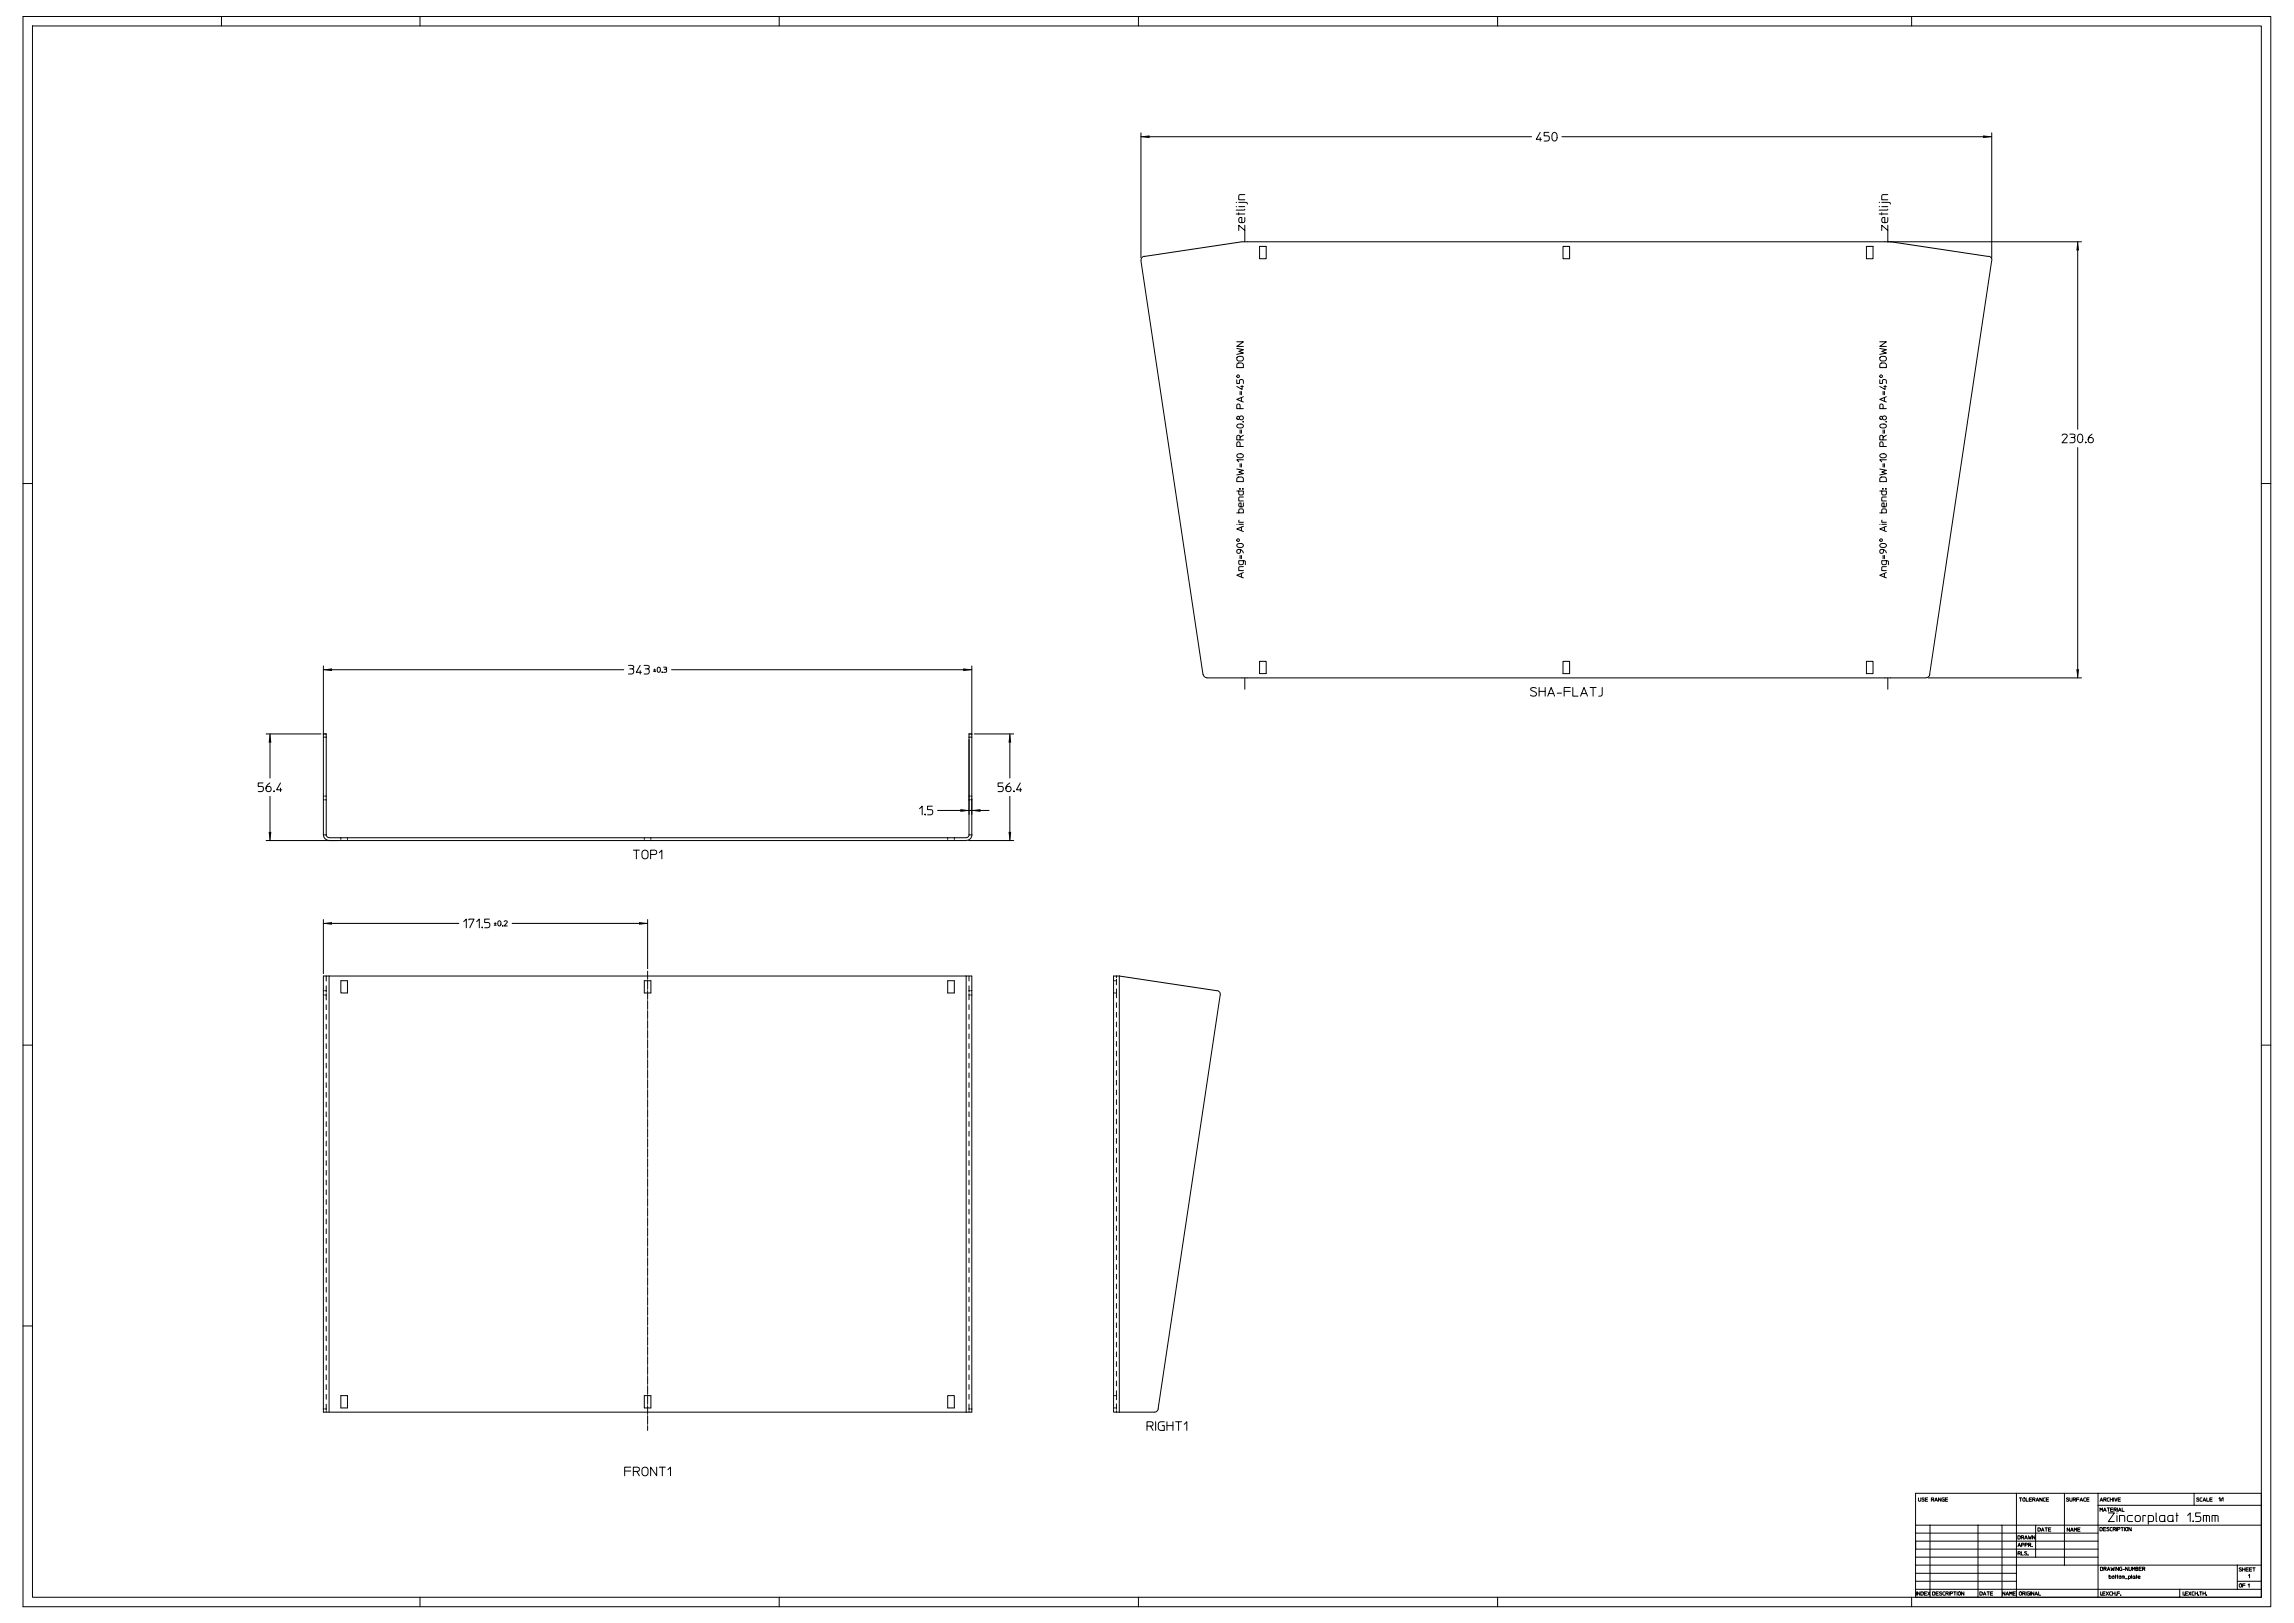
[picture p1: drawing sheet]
<svg xmlns="http://www.w3.org/2000/svg" width="1189mm" height="841mm" viewBox="0 0 1189 841" stroke-linecap="round" stroke-linejoin="round" font-family="sans-serif">
<path d="M169 513v-7M169 516v214M502 513v-7M502 730v-214M579 723v-208" fill="none" stroke="#000" stroke-width=".52" stroke-dasharray="2.5 2.5"/>
<g fill="none" stroke="#000" stroke-width=".52" stroke-dasharray=".5 .5">
<path d="M169 380h-1M502 380h2M168 414h1M169 413h-1M502 414h2M504 413h-2M177 434v2M180 436v-2M334 436v-2M337 434v2M491 436v-2M495 434v2"/>
<path d="M168 516h1M169 513h-1M502 513h2M504 516h-2M579 515h-2M579 508h-2M169 730h-1M502 730h2M577 723h2M579 730h-2"/>
</g>
<path d="M579 515v-7M579 723v7" fill="none" stroke="#000" stroke-width=".52" stroke-dasharray="2.1 2.1"/>
<path d="M579 508v-2" fill="none" stroke="#000" stroke-width=".52" stroke-dasharray=".8 .8"/>
<path d="M169 516v-3M502 513v3M579 730v2" fill="none" stroke="#000" stroke-width=".52" stroke-dasharray=".7 .7"/>
<path d="M336 503v238" fill="none" stroke="#000" stroke-width=".52" stroke-dasharray="4.1 .5 0 .5"/>
<path d="M169 730v2M502 730v2" fill="none" stroke="#000" stroke-width=".52" stroke-dasharray=".6 .6"/>
<g fill="none" stroke="#000" stroke-width=".52">
<path d="M12 9h1165v824h-1165zM17 13h1155v815h-1155zM115 9v4M218 9v4M404 9v4M590 9v4M776 9v4M991 9v4M591 71h203M591 69v65M798 69l-2 3h3M798 71v2"/>
<path d="M803 69h-3v1h2a1.4 1.4 0 0 1 1 2 1.4 1.4 0 0 1-1 1h-2M805 69a1.3 1.3 0 0 1 1 0 1.3 1.3 0 0 1 1 1v1a1.4 1.4 0 0 1-1 2 1.4 1.4 0 0 1-2-2zM810 71h222M1032 69v65M641 111h4M641 107h.1M641 105h.1M642 105h4l1 1M642 107h3M642 110v1M645 117v2l-3-2v2M645 113v2h-2a1.4 1.4 0 0 1-1-1 1.4 1.4 0 0 1 2-1v2"/>
<path d="M645 108l-4 1M645 101h-2l-1 1v2h3M645 119v6M974 111h4M974 107h.1M974 105h.1M975 105h4l1 1M975 110v1M975 107h3M978 117v2l-3-2v2M978 113v2h-2a1.4 1.4 0 0 1-1-1 1.4 1.4 0 0 1 2-1v2M978 108l-4 1"/>
<path d="M978 101h-2l-1 1v2h3M978 119v6M591 135l33 215 2 1M593 133l-1 1-1 1M653 128h3v6h-3zM810 128h4v6h-4zM967 128h4v6h-4zM980 125l51 8M1031 133l1 1v1M1032 135l-32 215-1 1h-374M1077 125v97M1079 125h-435l-51 8"/>
<path d="M641 177h3l-3 3h3M974 177h4l-4 3h4M641 197v2h1v-2a1.1 1.1 0 0 1 1 0 1.1 1.1 0 0 1 1 0v2M641 181h3l-2 1 2 1-3 1M641 189l3-1v2h-3zM641 185h2a1.2 1.2 0 0 1 1 1 1.2 1.2 0 0 1-1 1h-1a1.2 1.2 0 0 1-1-2zM644 200v2l-3-2M974 197v2h2v-2a1.1 1.1 0 0 1 1 0 1.1 1.1 0 0 1 1 0v2M974 181h4l-3 1 3 1-4 1M975 189l2-1 1 2h-4zM975 185h2a1.2 1.2 0 0 1 1 1 1.2 1.2 0 0 1-1 1h-2a1.2 1.2 0 0 1 0-2zM977 200v2l-3-2"/>
<path d="M641 220a1.9 1.9 0 0 1 3 1 1.9 1.9 0 0 1-1 1 1.9 1.9 0 0 1-2-1zM642 216a1 1 0 0 1 2 0 1 1 0 0 1 0 1 1 1 0 0 1-2 0M643 212v-2a.9 .9 0 0 0-1-1 .9 .9 0 0 0-1 1v2h3M643 203v2M643 200h1M643 206v2M644 218h.1M644 219h.1M644 206l-3 1 3 1M976 216a1 1 0 0 1 1 0 1 1 0 0 1 0 1 1 1 0 0 1-1 0M976 212v-2a.9 .9 0 0 0-1-1 .9 .9 0 0 0-1 1v2h4M976 203v2"/>
<path d="M976 200h2M977 203v2M977 206v2M978 218h.1M978 219h.1M978 206l-4 1 4 1M641 236a1.7 1.7 0 0 1 2-1 1.7 1.7 0 0 1 1 2 2 2 0 0 1-3-1zM643 231v-1a.9 .9 0 0 0-1-1 .9 .9 0 0 0-1 1v1h3M643 228h1M643 223v2M644 238h-3l1 1M644 226h-1a.9 .9 0 0 0-1 0 .9 .9 0 0 0-1 0v2h2v-1"/>
<path d="M975 236a1.9 1.9 0 0 1 3 0 1.9 1.9 0 0 1-2 1 1.9 1.9 0 0 1-2-1zM975 220a1.8 1.8 0 0 1 3 1 1.9 1.9 0 0 1-2 1 1.9 1.9 0 0 1-2-1zM976 231v-1a.9 .9 0 0 0-1-1 .9 .9 0 0 0-1 1v1h4M976 223v2M976 228h2M977 223v2M978 238h-4l1 1M978 226h-2a.9 .9 0 0 0-1 0 .9 .9 0 0 0-1 0v2h2v-1M1069 226a1.3 1.3 0 0 1 1-1 1.3 1.3 0 0 1 1 1l-2 3h2M1073 225h2v1v1a1.4 1.4 0 0 1 1 1 1.4 1.4 0 0 1-2 1h-1M1073 227h2M1077 232v119"/>
<path d="M1077 225a1.3 1.3 0 0 1 2 0 1.3 1.3 0 0 1 1 2v1a1.4 1.4 0 0 1-2 1 1.4 1.4 0 0 1-1-1zM1081 229h.1M1084 225l-1 1a1.9 1.9 0 0 0-1 2 1.9 1.9 0 0 0 2 1 1.4 1.4 0 0 0 1-2 1.6 1.6 0 0 0-3 1M12 251h5M641 254h3v2h-2v-2M641 243l3 1-2 1h2l-3 1M641 247h3v3h-3zM643 253h.1M643 240v2M644 253h.1M644 258h-2v2h2M974 254h4v2h-2l-1-2"/>
<path d="M974 243l4 1-3 1h3l-4 1M975 248l2-1 1 1v2h-4zM976 253h.1M976 240v2M977 240v2M978 253h.1M977 253h.1M978 258h-3v2h3M1172 251h5M641 266h3v-2h-2v2M641 272h.1M642 272h2"/>
<path d="M642 270v1h2M643 273v2M644 273l-3 1 3 1M644 261v2l-2-1a1.1 1.1 0 0 1 0-1 1.1 1.1 0 0 1 1 0v2M974 266h4v-2h-2l-1 2M974 272h.1M975 272h3M976 270l-1 1h3M977 273v2M978 273l-4 1 4 1M978 261l-1 2-1-1a1.1 1.1 0 0 1-1-1 1.1 1.1 0 0 1 2 0v2M641 282a1.9 1.9 0 0 1 3 1 1.9 1.9 0 0 1-1 1 1.9 1.9 0 0 1-2-1z"/>
<path d="M643 288v2M643 285v1a1.1 1.1 0 0 1-2 1 1.1 1.1 0 0 1 0-2 1.1 1.1 0 0 1 1 0h2v2M643 297v2M644 297l-3 1 3 1M644 294h-2v2h2M644 291v2l-2-1v-1h3v2M975 282a1.8 1.8 0 0 1 3 1 1.9 1.9 0 0 1-2 1 1.9 1.9 0 0 1-2-1zM976 288v2M976 285v1a1.1 1.1 0 0 1-1 1 1.1 1.1 0 0 1-1-2 1.1 1.1 0 0 1 2 0h1l1 2M977 288v2M977 297v2M978 297l-4 1 4 1"/>
<path d="M978 294h-3v2h3M978 291l-1 2-1-1-1-1h3h1v2M168 347h155M168 345v36M326 345h2v1v1a1.4 1.4 0 0 1 1 1 1.4 1.4 0 0 1-2 1h-1M326 347h2M332 345l-2 3h2M332 347v2M334 345h2v1v1a1.4 1.4 0 0 1 1 1 1.4 1.4 0 0 1-1 1h-2M335 347h1M339 348h1M339 347h1"/>
<path d="M339 347v1M341 346h1a1.5 1.5 0 0 1 0 2h-1a1.5 1.5 0 0 1 0-2zM343 348h.1M344 346h2l-1 1v1h-1M344 347h1M348 347h156M504 345v36M645 351v6M653 343h3v6h-3zM796 357a1.3 1.3 0 0 0-1-1 1.3 1.3 0 0 0-1 2l2 1a1.2 1.2 0 0 1 0 1 1.2 1.2 0 0 1-2 1l-1-1M798 356v5M798 358h3"/>
<path d="M801 356v5M803 359h2M807 359h2M810 343h4v6h-4zM811 358h3M814 356h-3v5M815 356v5h3M820 359h2M824 356h2v5M826 356h1M830 356v4l-1 1M967 343h4v6h-4z"/>
<path d="M978 351v6M999 351h80M802 361l2-5 2 5M819 361l2-5 2 5M138 380h28M140 380v23M168 382h1M169 382v-2h-1v53M169 382v51M502 382v-2h2v2M502 382v51h2v-51M502 382h2"/>
<path d="M505 380h20M523 380v23M136 406h-2v2h2a1.4 1.4 0 0 1 1 1 1.4 1.4 0 0 1-1 1h-2M140 406l-1 1a1.8 1.8 0 0 0-1 2 1.8 1.8 0 0 0 2 1 1.4 1.4 0 0 0 0-2 1.4 1.4 0 0 0-2 1M140 413v23M142 410h.1M145 406l-2 3h3M145 408v2M477 419l1-1v4M483 418h-2v2h1a1.4 1.4 0 0 1 1 1 1.4 1.4 0 0 1-1 1h-1M486 420h27M520 406h-3v2h2a1.4 1.4 0 0 1 1 1 1.4 1.4 0 0 1-1 1h-2"/>
<path d="M523 406l-1 1a1.8 1.8 0 0 0-1 2 1.8 1.8 0 0 0 2 1 1.4 1.4 0 0 0 1-2 1.6 1.6 0 0 0-3 1M523 413v23M525 410h1zM526 410h.1M529 406l-2 3h3M529 408v2M138 436h363M168 433h1M168 433v1l3 1M169 433l2 1M171 434h330M479 422h1z"/>
<path d="M480 422h.1M502 436h23M502 433l-1 1M504 433l-1 2h-2M328 441h2v4M330 441h1M333 441a1.6 1.6 0 0 1 2 0 1.6 1.6 0 0 1 1 1v2a1.6 1.6 0 0 1-2 1 1.6 1.6 0 0 1-1-1zM337 443h2a1.1 1.1 0 0 0 1-1 1.1 1.1 0 0 0-1-1h-2v4M342 442l1-1v4M168 477v28M168 478h70M240 478l2-2v5"/>
<path d="M243 477v-1h3l-3 5M247 478l1-2v5M254 476h-3v2h2a1.4 1.4 0 0 1 1 1 1.4 1.4 0 0 1-1 2h-2M256 479h1M257 478v1M258 477h1a1.5 1.5 0 0 1 1 1 1.5 1.5 0 0 1-1 2l-1-1zM261 480h.1M261 478h2l-2 2h2M265 478h71M336 477v25M250 480v1zM250 481h.1"/>
<path d="M171 506v226M177 508h3v7h-3zM334 508h3v7h-3zM491 508h4v7h-4zM501 506h3v226h-3M501 506h-333v226h333M501 506v226M580 506h-3v226h21l1-1 1-1M580 506l51 7 1 1v1l-32 215M580 506v226M12 542h5M1172 542h5"/>
<path d="M12 687h5M177 723h3v7h-3zM334 723h3v7h-3zM491 723h4v7h-4zM595 739v2M596 739h-1v-2h2a1.1 1.1 0 0 1 1 1 1.1 1.1 0 0 1-2 1l2 2M599 737v4M603 737h-2l-1 1 1 3h2v-2h-1M605 737v4M605 739h3M608 737v4M609 737h2v4"/>
<path d="M611 737h1M614 738l1-1v4M324 762h3M327 760h-3v5M328 762v3M330 762h-2v-2h2a1.1 1.1 0 0 1 1 2 1.1 1.1 0 0 1-1 0l1 3M333 761a1.6 1.6 0 0 1 3 1v1a1.6 1.6 0 0 1-2 2 1.6 1.6 0 0 1-1-2zM340 760v5l-3-5v5M342 760h1v5M343 760h2M346 762l2-2v5M994 776l1 2h1v-2"/>
<path d="M997 776h-1l1 2h-1M998 777h1M999 776h-1v2h1M1001 777v1M1002 777h-1v-1h1v1v1M1003 778l1-2v2M1003 777h1M1006 776v2l-1-2v2M1008 776l-1 1v1h1v-1h-1M1008 777h1M1010 776h-2v2h2M1045 774v37h-52v4"/>
<path d="M1047 776v2M1047 776h1M1049 776l1 1-1 1h-1zM1050 776v2h1M1052 777h1M1053 776h-1v2h1M1054 777v1M1054 777v-1h1l-1 1 1 1M1055 778l1-2 1 2M1056 777h.1M1058 776v2l-1-2v2M1060 776l-1 1v1h1"/>
<path d="M1061 777h1M1062 776h-1v2h1M1070 774h-77v16M1072 776h-1l1 2h-1M1073 776v2h1v-2M1075 777v1M1075 777v-1h1l-1 1 1 1M1076 777h2M1078 776h-2v2M1078 778l1-2v2M1078 777h1M1081 776l-1 1v1h1"/>
<path d="M1082 777h1M1083 776h-1v2h1M1087 774h-17v16M1087 774h50v6M1087 774v54M1088 778l1-2 1 2M1089 777h1M1090 777v1M1091 777h-1v-1h2l-1 1 1 1M1093 776l-1 1v1h1M1094 776v2M1094 777h1"/>
<path d="M1095 776v2M1096 776v2M1096 776l1 2v-2M1098 777h1M1099 776h-1v2h1M1137 774h35v37M1140 776h-1l1 2h-2M1141 776l-1 1v1h1M1142 778l1-2v2M1142 777h1M1144 776v2h1M1145 777h1"/>
<path d="M1147 776h-2v2h2M1150 777l1-1v2M1151 778h.1M1151 777h.1M1152 777v-1v2M993 790v4h94M993 794v17M993 790h32M993 799h94M1000 790v38M1025 790v38h-25M1025 790h13v38h-13"/>
<path d="M1038 790h17M1046 796h1v1l-1 1zM1048 797v1M1048 797v-1h1l-1 1 1 1M1049 798l1-2 1 2M1050 797h1M1051 796l1 2v-2l1 2v-2M1055 796v2l-2-2v2M1056 792h1v1h-1zM1058 793l1-1v1M1058 793h1M1060 792h1v1"/>
<path d="M1061 792h.1M1062 792h1M1063 792h-1v1h1M1070 790h-15v17M1070 790h102M1070 790v21M1073 792v1l-2-1v1M1073 793l1-1 1 1M1073 793h1M1075 793v-1l1 1v-1v1M1077 793h1M1078 792h-1v1h1"/>
<path d="M1087 780h85M1088 792h2l-1 1h-1zM1088 783v-2l1 1 1-1v2M1090 792h1M1090 783l1-2 1 2M1090 783h1M1091 792h-1v1h1M1092 781h1v2M1093 784h3l-3 4h3M1093 781h.1M1093 792h-1l1 1h-1M1094 782h1"/>
<path d="M1095 792h-1v1h1M1095 781h-1v2h1M1095 792v1M1096 782v1M1096 792h-1h1l1 1M1096 782v-1l1 1h-1l1 1M1097 792v1M1097 784h.1M1097 785v3M1097 781v2M1098 792h1h-1v1M1098 783l1-2v2"/>
<path d="M1098 783h1M1099 788v-3l2 1v2M1099 792h1v1M1100 781v2h1M1100 792h1M1101 792v1M1102 792h1l-1 1zM1105 792v1l-2-1v1M1105 785h-2v1v2h2M1107 786h2v2a1.4 1.4 0 0 1-1 0 1.4 1.4 0 0 1-1 0zM1112 786l-1-1v3M1113 788h3v-2l-3-1v5"/>
<path d="M1118 784v4M1122 788h-1h-1v-2l2-1v3M1126 788h-1h-1v-2l2-1v3M1128 785h1M1128 784v4M1134 785l1-1v4M1137 788h.1M1140 784h-2v2h2a1.4 1.4 0 0 1 1 1 1.4 1.4 0 0 1-1 1h-2M1142 788v-3h3v3M1144 785v3M1147 788v-3l3 1v2M1148 785v3"/>
<path d="M993 815v4h52M993 803v-4v4M993 819v9h7M993 815h52M993 803h94M993 807h94M1046 801l1-1v1M1046 805v1M1046 801h1M1047 805h-1v-1h1v1v1M1048 804v2h1M1048 801h1v-1h-1v1"/>
<path d="M1050 801h1v-1h-1v1M1050 804h-1l1 2h-1M1051 806h.1M1051 801h.1M1052 801h-1v-1h1v1h1M1053 801h.1M1089 812h1v2h-1zM1090 813v1M1091 813h-1v-1h2l-1 1 1 1M1092 814l1-2 1 2M1092 813h1M1093 816v2h1v-1h-1"/>
<path d="M1094 812v2l1-1v1l1-2M1095 817h1v1h-1zM1096 812v2M1096 817h1M1097 816v2M1097 817h1M1098 812v2l-1-2v2M1098 817h1v1h-1zM1100 812h-1v2h1l-1-1M1100 818v-1h1v1M1100 813h1M1100 817v1"/>
<path d="M1102 818h1M1103 812v2l-1-2v2M1103 818h1v-1h-1v1M1103 812l1 2 1-1v-1M1105 816v2M1105 814v-2l1 1v-1v2M1107 818h-1v-1h1v1M1107 813h1v1h-1v-2h1v1M1107 817h1M1107 816v2M1108 817h1h-1v1h1M1109 813h1"/>
<path d="M1110 812h-1v2h1M1110 813v1M1111 813h-1v-1h2l-1 1 1 1M1160 811v13M1162 813h-1l1 1h-1M1162 812v2M1162 813h2M1164 812v2M1164 813h1M1165 812h-1v2h1M1165 816h1v2M1166 813h1"/>
<path d="M1167 812h-1v2h1M1168 812v2M1168 812h1M1172 811v8h-12M1172 819v9h-42M1172 811h-127v17M218 828v5M404 828v5M590 828v5M776 828v5M991 828v5M993 824h179"/>
<path d="M993 825v2M995 825v2l-1-2v2M996 825h1v1l-1 1zM997 826h1M999 825h-2v2h2M999 825l1 2M1000 825l-1 2M1002 825h1v1l-1 1zM1003 826h1M1005 825h-2v2h2M1006 825h-1l1 1h-1M1008 825h-1v1l1 1"/>
<path d="M1009 826v1M1009 826v-1h1l-1 1 1 1M1010 825v2M1011 826h1v-1h-1v2M1013 825v2M1013 825h1M1014 825v2M1015 825h1v2l-1-1zM1018 825v2l-1-2v2M1026 825h1v1l-1 1zM1028 827l1-2v2M1028 826h1"/>
<path d="M1030 825v2M1030 825h1M1032 826h1M1033 825h-1v2h1M1038 828h49M1039 825v2l-1-2v2M1040 827v-2l1 2M1040 826h1M1042 827v-2v1l1-1v2M1043 826h1M1045 825h-2v2h2M1047 825h1l-1 2v-1z"/>
<path d="M1048 826v1M1049 826h-1v-1h1v1l1 1M1050 825v2M1052 825h-1v1l1 1v-1h-1M1052 825v2M1054 825v2l-1-2v2M1055 827v-2l1 2M1055 826h1M1057 825v2h1M1089 825v2M1089 827h.1M1090 826h1"/>
<path d="M1091 825h-1v2h1M1092 825l1 2M1093 825l-1 2M1094 825h-1l1 1v1M1095 825v2M1095 826h1M1096 825v2M1097 827h.1M1097 826h2M1099 825h-2v2M1099 827h.1M1130 824v4h-43"/>
<path d="M1131 825v2M1132 827h.1M1133 826h1M1134 825h-1v2h1M1134 825l2 2M1136 825l-2 2M1137 825h-1v1l1 1M1138 825v2M1138 826h1M1139 825v2M1140 827h.1M1140 825h1v2"/>
<path d="M1141 825h.1M1142 825v2M1142 826h1M1143 825v2M1144 827h.1M1161 821h1l-1 1zM1162 821h2M1164 821h-2v1M1165 821h1v1"/>
<circle cx="642" cy="195" r=".7"/>
<circle cx="975" cy="195" r=".7"/>
<circle cx="642" cy="216" r=".8"/>
<circle cx="975" cy="216" r=".8"/>
<circle cx="642" cy="280" r=".7"/>
<circle cx="975" cy="280" r=".7"/>
</g>
<g fill="#000">
<path d="M591 71l5-1v2z" fill-rule="evenodd"/>
<path d="M1028 70l4 1-4 1z" fill-rule="evenodd"/>
<path d="M1077 125l1 5h-2z" fill-rule="evenodd"/>
<path d="M168 347l4-1v2z" fill-rule="evenodd"/>
<path d="M499 346l5 1-5 1z" fill-rule="evenodd"/>
<path d="M1076 347h2l-1 4z" fill-rule="evenodd"/>
<path d="M140 380l1 5h-2z" fill-rule="evenodd"/>
<path d="M523 380l1 5h-1z" fill-rule="evenodd"/>
<path d="M504 420l4-1v2z" fill-rule="evenodd"/>
<path d="M139 431h2l-1 5z" fill-rule="evenodd"/>
<path d="M498 419l4 1-4 1z" fill-rule="evenodd"/>
<path d="M523 431h1v5z" fill-rule="evenodd"/>
<path d="M168 478h4v1z" fill-rule="evenodd"/>
<path d="M331 478l5 1h-5z" fill-rule="evenodd"/>
</g>
</svg>
